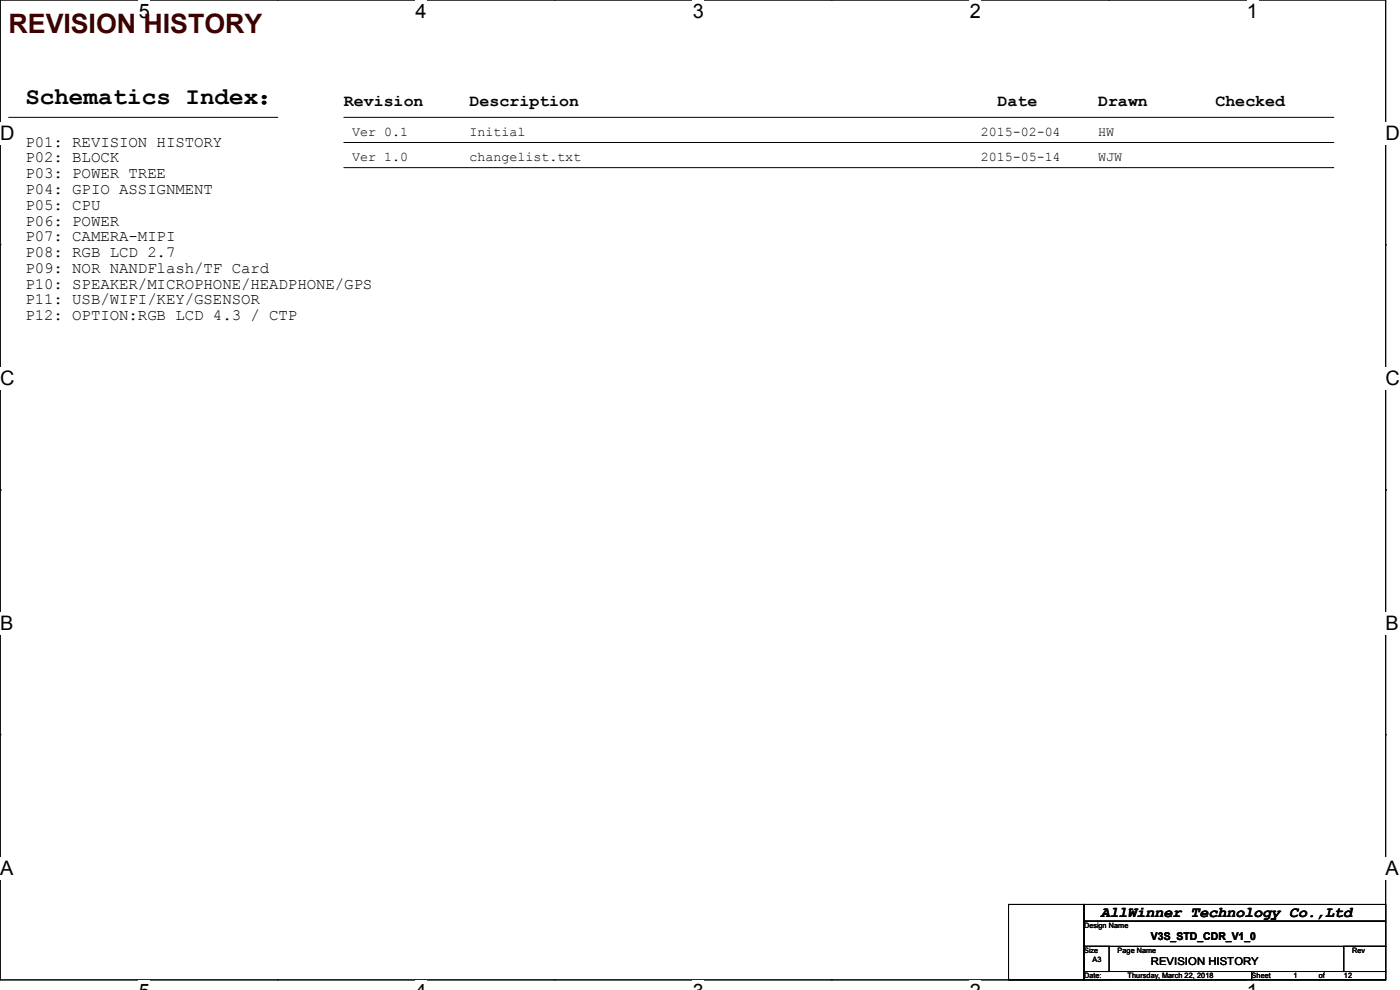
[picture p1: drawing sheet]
<svg xmlns="http://www.w3.org/2000/svg" width="297mm" height="210mm" viewBox="0 0 297 210" stroke-linecap="round" stroke-linejoin="round" font-family="sans-serif">
<defs><g id="words">
<text font-size="5.7" fill="#400000" x="1.8" y="7.1">REVISION HISTORY</text>
<text font-size="5.1" x="5.4" y="22.1">Schematics Index：</text>
<g font-size="4.2">
<text x="29.4" y="3.8">5</text>
<text x="88.2" y="3.8">4</text>
<text x="147" y="3.8">3</text>
<text x="205.7" y="3.8">2</text>
<text x="264.5" y="3.8">1</text>
<text x="0" y="29.8">D</text>
<text x="294" y="29.8">D</text>
<text x="0" y="81.7">C</text>
<text x="294" y="81.7">C</text>
<text x="0" y="133.7">B</text>
<text x="294" y="133.7">B</text>
<text x="0" y="185.6">A</text>
<text x="294" y="185.6">A</text>
</g>
<g font-size="3.5">
<text x="72.9" y="22.4">Revision</text>
<text x="99.6" y="22.4">Description</text>
<text x="211.6" y="22.4">Date</text>
<text x="233" y="22.4">Drawn</text>
<text x="257.8" y="22.4">Checked</text>
</g>
<g font-size="3.3">
<text x="5.4" y="31.1">P01: REVISION HISTORY</text>
<text x="5.4" y="34.5">P02: BLOCK</text>
<text x="5.4" y="37.8">P03: POWER TREE</text>
<text x="5.4" y="41.1">P04: GPIO ASSIGNMENT</text>
<text x="5.4" y="44.5">P05: CPU</text>
<text x="5.4" y="47.8">P06: POWER</text>
<text x="5.4" y="51.2">P07: CAMERA-MIPI</text>
<text x="5.4" y="54.5">P08: RGB LCD 2.7</text>
<text x="5.4" y="57.9">P09: NOR NANDFlash/TF Card</text>
<text x="5.4" y="61.2">P10: SPEAKER/MICROPHONE/HEADPHONE/GPS</text>
<text x="5.4" y="64.6">P11: USB/WIFI/KEY/GSENSOR</text>
<text x="5.4" y="67.9">P12: OPTION:RGB LCD 4.3 / CTP</text>
</g>
<text font-size="3.2" x="233.5" y="194.5">AllWinner Technology Co.,Ltd</text>
<g font-size="2.8">
<text x="74.7" y="28.9">Ver 0.1</text>
<text x="99.6" y="28.9">Initial</text>
<text x="208.1" y="28.9">2015-02-04</text>
<text x="233" y="28.9">HW</text>
<text x="74.7" y="34.2">Ver 1.0</text>
<text x="99.6" y="34.2">changelist.txt</text>
<text x="208.1" y="34.2">2015-05-14</text>
<text x="233" y="34.2">WJW</text>
</g>
<g font-size="2.3">
<text x="244.2" y="199.3">V3S_STD_CDR_V1_0</text>
<text x="244.2" y="204.6">REVISION HISTORY</text>
</g>
<g font-size="1.6">
<text x="230" y="196.9">Design Name</text>
<text x="230" y="202.2">Size</text>
<text x="231.7" y="204">A3</text>
<text x="237.1" y="202.2">Page Name</text>
<text x="286.9" y="202.2">Rev</text>
<text x="230" y="207.5">Date:</text>
<text x="239.2" y="207.5">Thursday, March 22, 2018</text>
<text x="265.5" y="207.5">Sheet</text>
<text x="274.4" y="207.5">1</text>
<text x="279.8" y="207.5">of</text>
<text x="285.1" y="207.5">12</text>
</g>
</g></defs>
<path d="M0 0h294v207.9h-294z" fill="none" stroke="#000" stroke-width=".21"/>
<g fill="#fff">
<path d="M29.4 0h2.4v4.7h-2.4z"/>
<path d="M29.4 207.9h2.4v2.1h-2.4z"/>
</g>
<path d="M58.8 0h.1M58.8 207.9h.1" fill="none" stroke="#000" stroke-width=".21"/>
<g fill="#fff">
<path d="M88.2 0h2.4v4.7h-2.4z"/>
<path d="M88.2 207.9h2.4v2.1h-2.4z"/>
</g>
<path d="M117.6 0h.1M117.6 207.9h.1" fill="none" stroke="#000" stroke-width=".21"/>
<g fill="#fff">
<path d="M147 0h2.4v4.7h-2.4z"/>
<path d="M147 207.9h2.4v2.1h-2.4z"/>
</g>
<path d="M176.4 0h.1M176.4 207.9h.1" fill="none" stroke="#000" stroke-width=".21"/>
<g fill="#fff">
<path d="M205.7 0h2.4v4.7h-2.4z"/>
<path d="M205.7 207.9h2.4v2.1h-2.4z"/>
</g>
<path d="M235.2 0h.1M235.2 207.9h.1" fill="none" stroke="#000" stroke-width=".21"/>
<g fill="#fff">
<path d="M264.5 0h2.4v4.7h-2.4z"/>
<path d="M264.5 207.9h2.4v2.1h-2.4z"/>
<path d="M0 26h3.1v4.7h-3.1z"/>
<path d="M294 26h3v4.7h-3z"/>
<path d="M0 77.9h3.1v4.7h-3.1z"/>
<path d="M294 77.9h3v4.7h-3z"/>
</g>
<path d="M0 51.9h.1M294 51.9h.1" fill="none" stroke="#000" stroke-width=".21"/>
<g fill="#fff">
<path d="M0 129.9h2.9v4.7h-2.9z"/>
<path d="M294 129.9h2.8v4.7h-2.8z"/>
</g>
<path d="M0 103.9h.1M294 103.9h.1" fill="none" stroke="#000" stroke-width=".21"/>
<g fill="#fff">
<path d="M0 181.8h2.9v4.8h-2.9z"/>
<path d="M293.9 181.8h2.9v4.8h-2.9z"/>
</g>
<g fill="none" stroke="#000" stroke-width=".21">
<path d="M1.8 24.9h56.9M58.7 24.9h.1M72.9 24.9h209.8M72.9 35.6h209.8M72.9 30.2h209.8M282.7 35.6h.1M282.7 24.9h.1M282.7 30.2h.1M0 155.9h.1M294 155.9h.1M214 191.9h16v16h-16zM230 191.9h64v3.5h-64z"/>
<path d="M230 195.4h64v5.3h-64zM230 200.7h5.3v5.4h-5.3zM230 206.1h35.5v1.8h-35.5zM265.5 206.1h28.5v1.8h-28.5zM285.1 200.7h8.9v5.4h-8.9z"/>
</g>
<use href="#words"/>
</svg>
